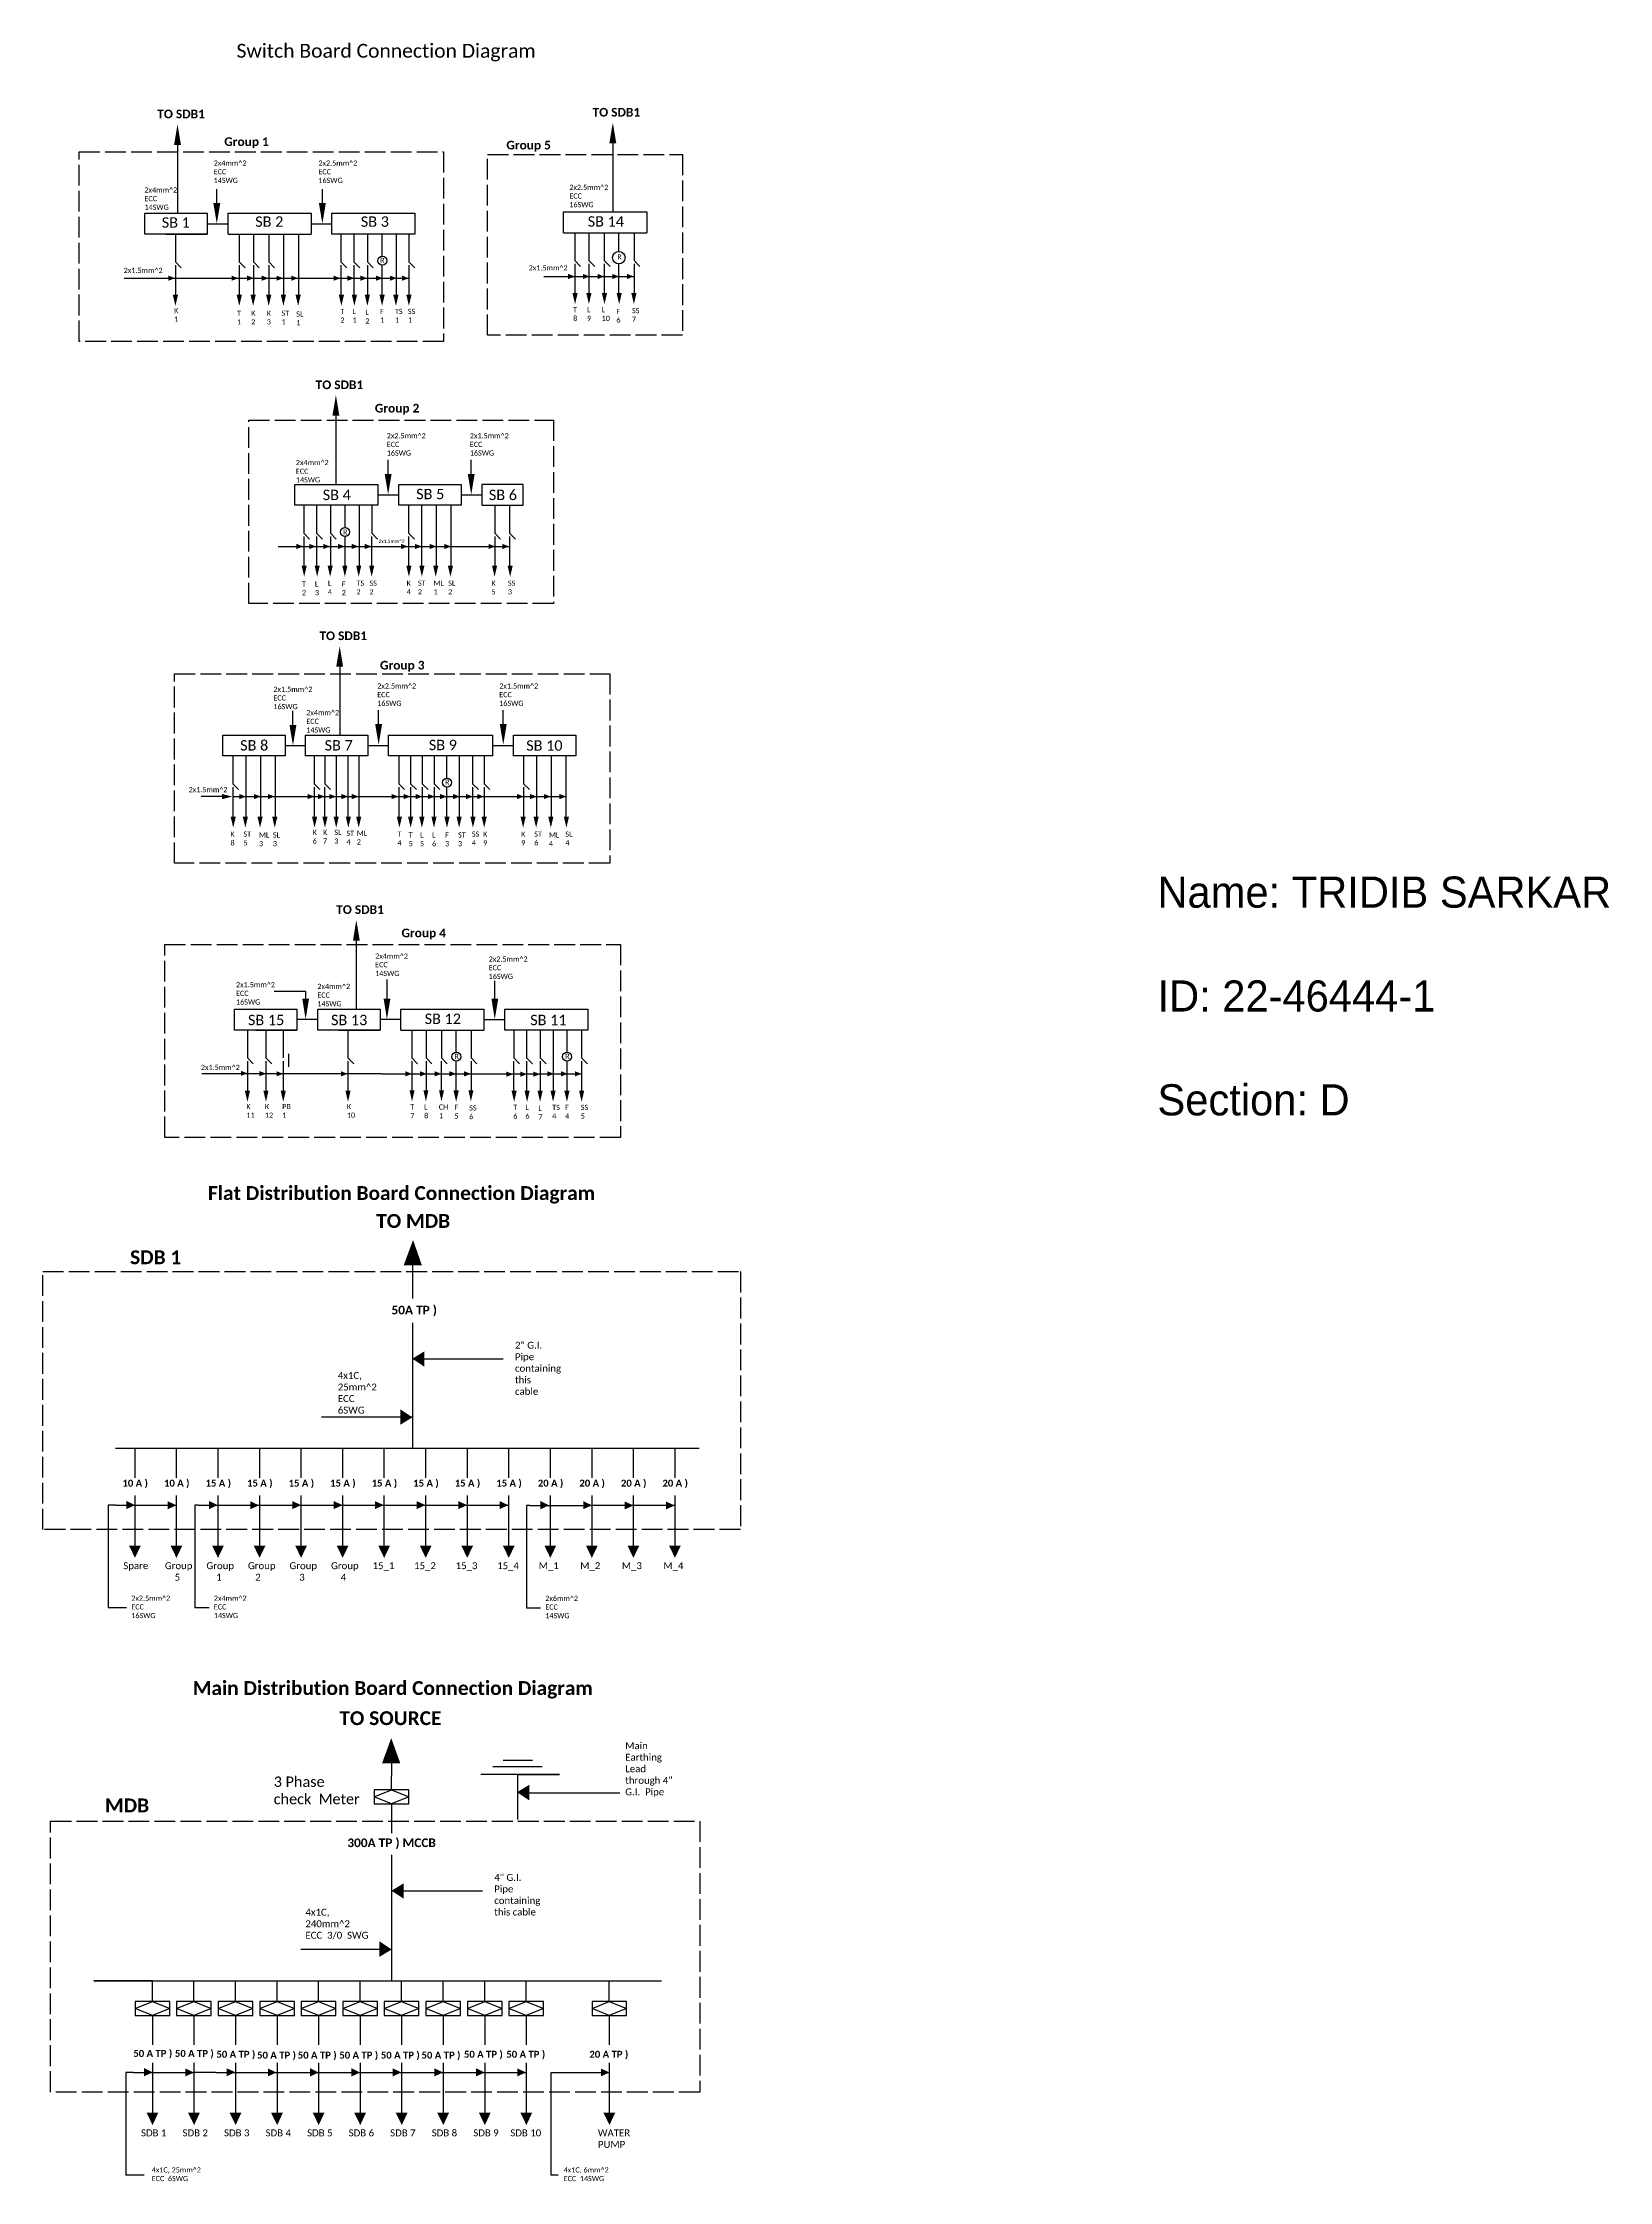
# Model space of a CAD drawing. Header units: inches. Extents: x 184 to 1089, y 26 to 1261.
import ezdxf

# ---------------------------------------------------------------- set-up
doc = ezdxf.new("R2010")
doc.units = ezdxf.units.IN
doc.header["$MEASUREMENT"] = 0
doc.linetypes.add('ACAD_ISO02W100', pattern=[15, 12, -3])
doc.layers.add('Layer1', color=7, linetype='ACAD_ISO02W100', lineweight=30)
doc.layers.add('Layer2', color=7, linetype='Continuous')

# ---------------------------------------------------------------- blocks, each defined once
blk = doc.blocks.new('41')
for p, q in [((-813.2, 181.5), (-813.2, 142)), ((-561.7, 182.5), (-561.7, 143)), ((-790.5, 148), (-790.5, 156)), ((-729.5, 148), (-729.5, 156)), ((-832, 136), (-832, 142)), ((-832, 142), (-796, 142)), ((-832, 130), (-832, 136)), ((-796, 142), (-796, 136)), ((-796, 136), (-796, 130)), ((-796, 136), (-784, 136)), ((-783.9, 136), (-783.9, 142)), ((-783.9, 142), (-735.9, 142)), ((-783.9, 130), (-783.9, 136)), ((-735.9, 142), (-735.9, 136)), ((-735.9, 136), (-735.9, 130)), ((-735.9, 136), (-723.9, 136)), ((-724, 136), (-724, 142)), ((-724, 142), (-676, 142)), ((-724, 130), (-724, 136)), ((-676, 142), (-676, 136)), ((-676, 136), (-676, 130)), ((-590.1, 136.8), (-590.1, 142.8)), ((-590.1, 142.8), (-542.1, 142.8)), ((-590.1, 130.8), (-590.1, 136.8)), ((-542.1, 142.8), (-542.1, 136.8)), ((-542.1, 136.8), (-542.1, 130.8)), ((-796, 130), (-832, 130)), ((-820, 130), (-796, 130)), ((-814.4, 130), (-814.4, 113.9)), ((-783.9, 130), (-771.9, 130)), ((-777.6, 130), (-777.6, 113.9)), ((-771.9, 130), (-759.9, 130)), ((-769.3, 130), (-769.3, 113.9)), ((-760.4, 130), (-760.4, 113.9)), ((-759.9, 130), (-747.9, 130)), ((-752, 129.8), (-752, 95)), ((-747.9, 130), (-735.9, 130)), ((-743.3, 129.8), (-743.3, 95)), ((-676, 130), (-724, 130)), ((-718.8, 130), (-718.8, 113.9)), ((-711.3, 130), (-711.3, 113.9)), ((-703.4, 130), (-703.4, 113.9)), ((-694.9, 117.2), (-694.9, 130)), ((-686.9, 129.8), (-686.9, 95)), ((-679.5, 130), (-679.5, 113.9)), ((-590.1, 130.8), (-578.1, 130.8)), ((-583.7, 130.8), (-583.7, 114.7)), ((-578.1, 130.8), (-566.1, 130.8)), ((-575.5, 130.8), (-575.5, 114.7)), ((-566.6, 130.8), (-566.6, 114.7)), ((-566.1, 130.8), (-554.1, 130.8)), ((-558.2, 120), (-558.2, 130.8)), ((-554.1, 130.8), (-542.1, 130.8)), ((-549.4, 130.8), (-549.4, 114.7)), ((-814.4, 113.9), (-811.1, 110.5)), ((-814.4, 112), (-814.4, 95)), ((-777.6, 113.9), (-774.2, 110.5)), ((-777.6, 112), (-777.6, 95)), ((-769.3, 113.9), (-766, 110.5)), ((-769.3, 112), (-769.3, 95)), ((-760.5, 112), (-760.5, 95)), ((-760.4, 113.9), (-757.1, 110.5)), ((-718.8, 113.9), (-715.4, 110.5)), ((-718.8, 112), (-718.8, 95)), ((-711.3, 113.9), (-707.9, 110.5)), ((-711.3, 112), (-711.3, 95)), ((-703.4, 113.9), (-700.1, 110.5)), ((-703.4, 112), (-703.4, 95)), ((-694.9, 95), (-694.9, 112)), ((-679.5, 113.9), (-676.1, 110.5)), ((-679.5, 112), (-679.5, 95)), ((-583.7, 114.7), (-580.3, 111.3)), ((-583.7, 112.8), (-583.7, 95.8)), ((-575.5, 114.7), (-572.1, 111.3)), ((-575.5, 112.8), (-575.5, 95.8)), ((-566.6, 114.7), (-563.2, 111.3)), ((-566.6, 112.8), (-566.6, 95.8)), ((-558.2, 95.8), (-558.2, 112.8)), ((-549.4, 114.7), (-546, 111.3)), ((-549.4, 112.8), (-549.4, 95.8)), ((-844, 104.5), (-679.5, 104.5)), ((-601.5, 105.5), (-549.5, 105.5)), ((-721.7, 25), (-721.7, -14.5)), ((-691.5, -8.5), (-691.5, -0.5)), ((-643.5, -8.5), (-643.5, -0.5)), ((-745.4, -20.7), (-745.4, -14.7)), ((-745.4, -14.7), (-697.4, -14.7)), ((-745.4, -26.7), (-745.4, -20.7)), ((-697.4, -14.7), (-697.4, -20.7)), ((-697.4, -20.7), (-697.4, -26.7)), ((-697.4, -20.7), (-685.4, -20.7)), ((-685.4, -20.7), (-685.4, -14.7)), ((-685.4, -14.7), (-649.4, -14.7)), ((-685.4, -26.7), (-685.4, -20.7)), ((-649.4, -14.7), (-649.4, -20.7)), ((-649.4, -20.7), (-649.4, -26.7)), ((-649.4, -20.7), (-637.4, -20.7)), ((-613.4, -14.7), (-637.4, -14.7)), ((-637.4, -14.7), (-637.4, -20.7)), ((-637.4, -20.7), (-637.4, -26.7)), ((-613.4, -20.7), (-613.4, -14.7)), ((-613.4, -26.7), (-613.4, -20.7)), ((-697.4, -26.7), (-745.4, -26.7)), ((-740.2, -26.7), (-740.2, -42.9)), ((-732.8, -26.7), (-732.8, -42.9)), ((-724.9, -26.7), (-724.9, -42.9)), ((-716.4, -39.5), (-716.4, -26.7)), ((-708.3, -26.9), (-708.3, -61.7)), ((-701, -26.7), (-701, -42.9)), ((-649.4, -26.7), (-685.4, -26.7)), ((-679.7, -26.7), (-679.7, -42.9)), ((-672.3, -26.9), (-672.3, -61.7)), ((-663.8, -26.9), (-663.8, -61.7)), ((-655.2, -26.9), (-655.2, -61.7)), ((-637.4, -26.7), (-613.4, -26.7)), ((-629.9, -26.7), (-629.9, -42.9)), ((-621.3, -26.7), (-621.3, -42.9)), ((-740.3, -44.7), (-740.3, -61.7)), ((-740.2, -42.9), (-736.9, -46.2)), ((-732.8, -42.9), (-729.4, -46.2)), ((-732.8, -44.7), (-732.8, -61.7)), ((-724.9, -42.9), (-721.5, -46.2)), ((-724.9, -44.7), (-724.9, -61.7)), ((-716.4, -61.7), (-716.4, -44.7)), ((-701.1, -44.7), (-701.1, -61.7)), ((-701, -42.9), (-697.7, -46.2)), ((-679.7, -42.9), (-676.3, -46.2)), ((-679.7, -44.7), (-679.7, -61.7)), ((-629.9, -42.9), (-626.5, -46.2)), ((-629.9, -44.7), (-629.9, -61.7)), ((-621.3, -42.9), (-617.9, -46.2)), ((-621.3, -44.7), (-621.3, -61.7)), ((-755, -50.5), (-621.3, -50.5)), ((-719.5, -120), (-719.5, -159.5)), ((-746.5, -153.5), (-746.5, -145.5)), ((-697, -153.1), (-697, -145.1)), ((-625, -153.1), (-625, -145.1)), ((-787, -165.5), (-787, -159.5)), ((-787, -159.5), (-751, -159.5)), ((-751, -159.5), (-751, -165.5)), ((-739.2, -165.5), (-739.2, -159.5)), ((-739.2, -159.5), (-703.2, -159.5)), ((-703.2, -159.5), (-703.2, -165.5)), ((-691.2, -165.5), (-691.2, -159.5)), ((-691.2, -159.5), (-631.2, -159.5)), ((-631.2, -159.5), (-631.2, -165.5)), ((-619, -165.5), (-619, -159.5)), ((-619, -159.5), (-583, -159.5)), ((-583, -159.5), (-583, -165.5)), ((-787, -171.5), (-787, -165.5)), ((-751, -171.5), (-787, -171.5)), ((-781.2, -171.5), (-781.2, -187.6)), ((-773.8, -171.7), (-773.8, -206.5)), ((-765.3, -171.7), (-765.3, -206.5)), ((-756.8, -171.7), (-756.8, -206.5)), ((-751, -165.5), (-751, -171.5)), ((-751, -165.5), (-739, -165.5)), ((-739.2, -171.5), (-739.2, -165.5)), ((-703.2, -171.5), (-739.2, -171.5)), ((-734.3, -171.5), (-734.3, -187.6)), ((-728.1, -171.5), (-728.1, -187.6)), ((-721.5, -171.7), (-721.5, -206.5)), ((-714.7, -171.7), (-714.7, -206.5)), ((-708.5, -171.7), (-708.5, -206.5)), ((-703.2, -165.5), (-703.2, -171.5)), ((-703.2, -165.5), (-691.2, -165.5)), ((-691.2, -171.5), (-691.2, -165.5)), ((-631.2, -171.5), (-691.2, -171.5)), ((-685.4, -171.5), (-685.4, -187.6)), ((-678.6, -171.5), (-678.6, -187.6)), ((-671.8, -171.5), (-671.8, -187.6)), ((-665, -171.5), (-665, -187.6)), ((-657.5, -184.3), (-657.5, -171.5)), ((-650.4, -171.7), (-650.4, -206.5)), ((-642.7, -171.5), (-642.7, -187.6)), ((-636, -171.5), (-636, -187.6)), ((-631.2, -165.5), (-631.2, -171.5)), ((-631, -165.5), (-619, -165.5)), ((-619, -171.5), (-619, -165.5)), ((-583, -171.5), (-619, -171.5)), ((-613.2, -171.5), (-613.2, -187.6)), ((-605.8, -171.7), (-605.8, -206.5)), ((-597.3, -171.7), (-597.3, -206.5)), ((-588.8, -171.7), (-588.8, -206.5)), ((-583, -165.5), (-583, -171.5)), ((-787.5, -195), (-799.5, -195)), ((-781.5, -195), (-588.8, -195)), ((-781.3, -189.5), (-781.3, -206.5)), ((-781.2, -187.6), (-777.9, -191)), ((-734.3, -187.6), (-730.9, -191)), ((-734.3, -189.5), (-734.3, -206.5)), ((-728.2, -189.5), (-728.2, -206.5)), ((-728.1, -187.6), (-724.8, -191)), ((-685.4, -187.6), (-682, -191)), ((-685.4, -189.5), (-685.4, -206.5)), ((-678.6, -187.6), (-675.2, -191)), ((-678.6, -189.5), (-678.6, -206.5)), ((-671.8, -187.6), (-668.4, -191)), ((-671.8, -189.5), (-671.8, -206.5)), ((-665, -187.6), (-661.6, -191)), ((-665, -189.5), (-665, -206.5)), ((-657.5, -206.5), (-657.5, -189.5)), ((-642.7, -187.6), (-639.3, -191)), ((-642.7, -189.5), (-642.7, -206.5)), ((-636.1, -189.5), (-636.1, -206.5)), ((-636, -187.6), (-632.7, -191)), ((-613.3, -189.5), (-613.3, -206.5)), ((-613.2, -187.6), (-609.9, -191)), ((-709.9, -278.2), (-709.9, -317.7)), ((-739.1, -307.7), (-757.3, -307.7)), ((-739.1, -311.7), (-739.1, -307.7)), ((-692.1, -311.7), (-692.1, -300.7)), ((-629.8, -311.7), (-629.8, -301.5)), ((-780.2, -323.9), (-780.2, -317.9)), ((-780.2, -317.9), (-744.2, -317.9)), ((-744.2, -317.9), (-744.2, -323.9)), ((-732.2, -323.9), (-732.2, -317.9)), ((-732.2, -317.9), (-696.2, -317.9)), ((-696.2, -317.9), (-696.2, -323.9)), ((-684.2, -323.9), (-684.2, -317.9)), ((-684.2, -317.9), (-636.2, -317.9)), ((-636.2, -317.9), (-636.2, -323.9)), ((-624.1, -323.9), (-624.1, -317.9)), ((-624.1, -317.9), (-576.1, -317.9)), ((-576.1, -317.9), (-576.1, -323.9)), ((-780.2, -329.9), (-780.2, -323.9)), ((-744.2, -329.9), (-780.2, -329.9)), ((-772.8, -329.9), (-772.8, -346)), ((-768.2, -329.9), (-744.2, -329.9)), ((-767.7, -323.6), (-767.6, -323.6)), ((-762.1, -329.9), (-762.1, -346)), ((-752.1, -329.9), (-752.1, -346)), ((-732.2, -323.9), (-744.2, -323.9)), ((-744.2, -323.9), (-744.2, -329.9)), ((-732.2, -329.9), (-732.2, -323.9)), ((-696.2, -329.9), (-732.2, -329.9)), ((-720.2, -329.9), (-696.2, -329.9)), ((-719.7, -323.6), (-719.6, -323.6)), ((-714.7, -329.9), (-714.7, -346)), ((-684.2, -323.9), (-696.2, -323.9)), ((-696.2, -323.9), (-696.2, -329.9)), ((-684.2, -329.9), (-684.2, -323.9)), ((-684.2, -329.9), (-672.2, -329.9)), ((-677.8, -329.9), (-677.8, -346)), ((-672.2, -329.9), (-660.2, -329.9)), ((-669.6, -329.9), (-669.6, -346)), ((-660.7, -329.9), (-660.7, -346)), ((-660.2, -329.9), (-648.2, -329.9)), ((-652.1, -342.7), (-652.1, -329.9)), ((-648.2, -329.9), (-636.2, -329.9)), ((-643.5, -329.9), (-643.5, -346)), ((-636.2, -323.9), (-636.2, -329.9)), ((-636.2, -323.9), (-624.2, -323.9)), ((-624.1, -329.9), (-624.1, -323.9)), ((-576.1, -329.9), (-624.1, -329.9)), ((-618.9, -329.9), (-618.9, -346)), ((-611.5, -329.9), (-611.5, -346)), ((-603.6, -329.9), (-603.6, -346)), ((-596.1, -330.1), (-596.1, -364.9)), ((-588.1, -342.7), (-588.1, -329.9)), ((-579.7, -329.9), (-579.7, -346)), ((-576.1, -323.9), (-576.1, -329.9)), ((-749.1, -343.7), (-749.1, -351.2)), ((-695.6, -355.2), (-799.1, -355.2)), ((-772.8, -346), (-769.4, -349.4)), ((-772.8, -347.9), (-772.8, -364.9)), ((-762.1, -346), (-758.7, -349.4)), ((-762.1, -347.9), (-762.1, -364.9)), ((-752.1, -347.9), (-752.1, -364.9)), ((-714.7, -346), (-711.3, -349.4)), ((-714.7, -347.9), (-714.7, -364.9)), ((-695.6, -355.2), (-643.6, -355.2)), ((-677.9, -347.9), (-677.9, -364.9)), ((-677.8, -346), (-674.5, -349.4)), ((-669.6, -346), (-666.3, -349.4)), ((-669.6, -347.9), (-669.6, -364.9)), ((-660.8, -347.9), (-660.8, -364.9)), ((-660.7, -346), (-657.4, -349.4)), ((-652.1, -364.9), (-652.1, -347.9)), ((-643.6, -347.9), (-643.6, -364.9)), ((-643.6, -355.2), (-579.7, -355.2)), ((-643.5, -346), (-640.2, -349.4)), ((-619, -347.9), (-619, -364.9)), ((-618.9, -346), (-615.6, -349.4)), ((-611.5, -346), (-608.1, -349.4)), ((-611.5, -347.9), (-611.5, -364.9)), ((-603.6, -346), (-600.2, -349.4)), ((-603.6, -347.9), (-603.6, -364.9)), ((-588.1, -364.9), (-588.1, -347.9)), ((-579.7, -346), (-576.3, -349.4)), ((-579.7, -347.9), (-579.7, -364.9)), ((-677.3, -485), (-677.3, -465.8)), ((-677.3, -571.6), (-677.3, -499)), ((-677.3, -519.9), (-625, -519.9)), ((-677.7, -553.6), (-730, -553.6)), ((-849, -571.4), (-549, -571.4)), ((-837.9, -571.6), (-837.9, -588.6)), ((-813.9, -571.6), (-813.9, -588.6)), ((-789.9, -571.6), (-789.9, -588.6)), ((-765.9, -571.6), (-765.9, -588.6)), ((-741.9, -571.6), (-741.9, -588.6)), ((-717.9, -571.6), (-717.9, -588.6)), ((-693.9, -571.6), (-693.9, -588.6)), ((-669.9, -571.6), (-669.9, -588.6)), ((-645.9, -571.6), (-645.9, -588.6)), ((-621.9, -571.6), (-621.9, -588.6)), ((-597.9, -571.6), (-597.9, -588.6)), ((-573.9, -571.6), (-573.9, -588.6)), ((-549.9, -571.6), (-549.9, -588.6)), ((-549, -571.4), (-511.7, -571.4)), ((-525.9, -571.6), (-525.9, -588.6)), ((-848.9, -604.5), (-853.2, -604.5)), ((-853.2, -604.5), (-853.2, -663.8)), ((-848.9, -604.5), (-813.9, -604.5)), ((-837.9, -598.8), (-837.9, -627.8)), ((-813.9, -598.8), (-813.9, -627.8)), ((-801.2, -604.5), (-803.1, -604.5)), ((-803.1, -604.5), (-803.1, -663.8)), ((-801.2, -604.5), (-766.2, -604.5)), ((-789.9, -598.8), (-789.9, -627.8)), ((-766.2, -604.5), (-621.9, -604.5)), ((-765.9, -598.8), (-765.9, -627.8)), ((-741.9, -598.8), (-741.9, -627.8)), ((-717.9, -598.8), (-717.9, -627.8)), ((-693.9, -598.8), (-693.9, -627.8)), ((-669.9, -598.8), (-669.9, -627.8)), ((-645.9, -598.8), (-645.9, -627.8)), ((-621.9, -598.8), (-621.9, -627.8)), ((-611.6, -604.6), (-611.6, -663.9)), ((-609.6, -604.6), (-611.6, -604.6)), ((-609.6, -604.6), (-574.6, -604.6)), ((-597.9, -598.8), (-597.9, -627.8)), ((-573.9, -598.8), (-573.9, -627.8)), ((-573.8, -604.5), (-525.9, -604.5)), ((-549.9, -598.8), (-549.9, -627.8)), ((-525.9, -598.8), (-525.9, -627.8)), ((-842.7, -663.8), (-853.2, -663.8)), ((-795, -663.8), (-803.1, -663.8)), ((-603.4, -663.9), (-611.6, -663.9)), ((-689.5, -769), (-689.4, -753.4)), ((-608, -752), (-625, -752)), ((-592.5, -760), (-638, -760)), ((-631, -755.5), (-602.5, -755.5)), ((-616.5, -786), (-616.5, -760)), ((-616.5, -760), (-592.5, -760)), ((-689.5, -769), (-699.5, -769)), ((-699.5, -769), (-699.5, -773)), ((-699.5, -773), (-689.5, -769)), ((-699.5, -773), (-699.5, -777)), ((-689.5, -777), (-699.5, -773)), ((-699.5, -777), (-689.5, -777)), ((-679.5, -769), (-689.5, -769)), ((-689.5, -769), (-679.5, -773)), ((-689.5, -769), (-689.5, -769)), ((-679.5, -773), (-689.5, -777)), ((-689.5, -777), (-689.5, -794)), ((-689.5, -777), (-679.5, -777)), ((-679.5, -773), (-679.5, -769)), ((-679.5, -777), (-679.5, -773)), ((-610, -770.6), (-557.7, -770.6)), ((-689.3, -879), (-689.3, -806.4)), ((-689.3, -827.3), (-637, -827.3)), ((-689.7, -861.1), (-742, -861.1)), ((-827.7, -879.3), (-861.5, -879.3)), ((-861.5, -879.3), (-533.5, -879.3)), ((-827.7, -891.3), (-827.7, -879.3)), ((-803.7, -891.3), (-803.7, -879.3)), ((-779.7, -891.3), (-779.7, -879.3)), ((-755.7, -891.3), (-755.7, -879.3)), ((-731.7, -891.3), (-731.7, -879.3)), ((-707.7, -891.3), (-707.7, -879.3)), ((-683.7, -891.3), (-683.7, -879.3)), ((-659.7, -891.3), (-659.7, -879.3)), ((-635.7, -891.3), (-635.7, -879.3)), ((-611.7, -891.3), (-611.7, -879.3)), ((-563.7, -891.3), (-563.7, -879.3)), ((-827.7, -891.3), (-837.7, -891.3)), ((-837.7, -891.3), (-837.7, -895.3)), ((-837.7, -895.3), (-827.7, -891.3)), ((-837.7, -895.3), (-837.7, -899.3)), ((-827.7, -899.3), (-837.7, -895.3)), ((-837.7, -899.3), (-827.7, -899.3)), ((-817.7, -891.3), (-827.7, -891.3)), ((-827.7, -891.3), (-817.7, -895.3)), ((-817.7, -895.3), (-827.7, -899.3)), ((-827.7, -899.3), (-827.7, -916.3)), ((-827.7, -899.3), (-817.7, -899.3)), ((-817.7, -895.3), (-817.7, -891.3)), ((-817.7, -899.3), (-817.7, -895.3)), ((-803.7, -891.3), (-813.7, -891.3)), ((-813.7, -891.3), (-813.7, -895.3)), ((-813.7, -895.3), (-803.7, -891.3)), ((-813.7, -895.3), (-813.7, -899.3)), ((-803.7, -899.3), (-813.7, -895.3)), ((-813.7, -899.3), (-803.7, -899.3)), ((-793.7, -891.3), (-803.7, -891.3)), ((-803.7, -891.3), (-793.7, -895.3)), ((-793.7, -895.3), (-803.7, -899.3)), ((-803.7, -899.3), (-803.7, -916.3)), ((-803.7, -899.3), (-793.7, -899.3)), ((-793.7, -895.3), (-793.7, -891.3)), ((-793.7, -899.3), (-793.7, -895.3)), ((-779.7, -891.3), (-789.7, -891.3)), ((-789.7, -891.3), (-789.7, -895.3)), ((-789.7, -895.3), (-779.7, -891.3)), ((-789.7, -895.3), (-789.7, -899.3)), ((-779.7, -899.3), (-789.7, -895.3)), ((-789.7, -899.3), (-779.7, -899.3)), ((-769.7, -891.3), (-779.7, -891.3)), ((-779.7, -891.3), (-769.7, -895.3)), ((-769.7, -895.3), (-779.7, -899.3)), ((-779.7, -899.3), (-779.7, -916.3)), ((-779.7, -899.3), (-769.7, -899.3)), ((-769.7, -895.3), (-769.7, -891.3)), ((-769.7, -899.3), (-769.7, -895.3)), ((-755.7, -891.3), (-765.7, -891.3)), ((-765.7, -891.3), (-765.7, -895.3)), ((-765.7, -895.3), (-755.7, -891.3)), ((-765.7, -895.3), (-765.7, -899.3)), ((-755.7, -899.3), (-765.7, -895.3)), ((-765.7, -899.3), (-755.7, -899.3)), ((-745.7, -891.3), (-755.7, -891.3)), ((-755.7, -891.3), (-745.7, -895.3)), ((-745.7, -895.3), (-755.7, -899.3)), ((-755.7, -899.3), (-755.7, -916.3)), ((-755.7, -899.3), (-745.7, -899.3)), ((-745.7, -895.3), (-745.7, -891.3)), ((-745.7, -899.3), (-745.7, -895.3)), ((-731.7, -891.3), (-741.7, -891.3)), ((-741.7, -891.3), (-741.7, -895.3)), ((-741.7, -895.3), (-731.7, -891.3)), ((-741.7, -895.3), (-741.7, -899.3)), ((-731.7, -899.3), (-741.7, -895.3)), ((-741.7, -899.3), (-731.7, -899.3)), ((-721.7, -891.3), (-731.7, -891.3)), ((-731.7, -891.3), (-721.7, -895.3)), ((-721.7, -895.3), (-731.7, -899.3)), ((-731.7, -899.3), (-731.7, -916.3)), ((-731.7, -899.3), (-721.7, -899.3)), ((-721.7, -895.3), (-721.7, -891.3)), ((-721.7, -899.3), (-721.7, -895.3)), ((-707.7, -891.3), (-717.7, -891.3)), ((-717.7, -891.3), (-717.7, -895.3)), ((-717.7, -895.3), (-707.7, -891.3)), ((-717.7, -895.3), (-717.7, -899.3)), ((-707.7, -899.3), (-717.7, -895.3)), ((-717.7, -899.3), (-707.7, -899.3)), ((-697.7, -891.3), (-707.7, -891.3)), ((-707.7, -891.3), (-697.7, -895.3)), ((-697.7, -895.3), (-707.7, -899.3)), ((-707.7, -899.3), (-707.7, -916.3)), ((-707.7, -899.3), (-697.7, -899.3)), ((-697.7, -895.3), (-697.7, -891.3)), ((-697.7, -899.3), (-697.7, -895.3)), ((-683.7, -891.3), (-693.7, -891.3)), ((-693.7, -891.3), (-693.7, -895.3)), ((-693.7, -895.3), (-683.7, -891.3)), ((-693.7, -895.3), (-693.7, -899.3)), ((-683.7, -899.3), (-693.7, -895.3)), ((-693.7, -899.3), (-683.7, -899.3)), ((-673.7, -891.3), (-683.7, -891.3)), ((-683.7, -891.3), (-673.7, -895.3)), ((-673.7, -895.3), (-683.7, -899.3)), ((-683.7, -899.3), (-683.7, -916.3)), ((-683.7, -899.3), (-673.7, -899.3)), ((-673.7, -895.3), (-673.7, -891.3)), ((-673.7, -899.3), (-673.7, -895.3)), ((-659.7, -891.3), (-669.7, -891.3)), ((-669.7, -891.3), (-669.7, -895.3)), ((-669.7, -895.3), (-659.7, -891.3)), ((-669.7, -895.3), (-669.7, -899.3)), ((-659.7, -899.3), (-669.7, -895.3)), ((-669.7, -899.3), (-659.7, -899.3)), ((-649.7, -891.3), (-659.7, -891.3)), ((-659.7, -891.3), (-649.7, -895.3)), ((-649.7, -895.3), (-659.7, -899.3)), ((-659.7, -899.3), (-659.7, -916.3)), ((-659.7, -899.3), (-649.7, -899.3)), ((-649.7, -895.3), (-649.7, -891.3)), ((-649.7, -899.3), (-649.7, -895.3)), ((-635.7, -891.3), (-645.7, -891.3)), ((-645.7, -891.3), (-645.7, -895.3)), ((-645.7, -895.3), (-635.7, -891.3)), ((-645.7, -895.3), (-645.7, -899.3)), ((-635.7, -899.3), (-645.7, -895.3)), ((-645.7, -899.3), (-635.7, -899.3)), ((-625.7, -891.3), (-635.7, -891.3)), ((-635.7, -891.3), (-625.7, -895.3)), ((-625.7, -895.3), (-635.7, -899.3)), ((-635.7, -899.3), (-635.7, -916.3)), ((-635.7, -899.3), (-625.7, -899.3)), ((-625.7, -895.3), (-625.7, -891.3)), ((-625.7, -899.3), (-625.7, -895.3)), ((-611.7, -891.3), (-621.7, -891.3)), ((-621.7, -891.3), (-621.7, -895.3)), ((-621.7, -895.3), (-611.7, -891.3)), ((-621.7, -895.3), (-621.7, -899.3)), ((-611.7, -899.3), (-621.7, -895.3)), ((-621.7, -899.3), (-611.7, -899.3)), ((-601.7, -891.3), (-611.7, -891.3)), ((-611.7, -891.3), (-601.7, -895.3)), ((-601.7, -895.3), (-611.7, -899.3)), ((-611.7, -899.3), (-611.7, -916.3)), ((-611.7, -899.3), (-601.7, -899.3)), ((-601.7, -895.3), (-601.7, -891.3)), ((-601.7, -899.3), (-601.7, -895.3)), ((-563.7, -891.3), (-573.7, -891.3)), ((-573.7, -891.3), (-573.7, -895.3)), ((-573.7, -895.3), (-563.7, -891.3)), ((-573.7, -895.3), (-573.7, -899.3)), ((-563.7, -899.3), (-573.7, -895.3)), ((-573.7, -899.3), (-563.7, -899.3)), ((-553.7, -891.3), (-563.7, -891.3)), ((-563.7, -891.3), (-553.7, -895.3)), ((-553.7, -895.3), (-563.7, -899.3)), ((-563.7, -899.3), (-563.7, -916.3)), ((-563.7, -899.3), (-553.7, -899.3)), ((-553.7, -895.3), (-553.7, -891.3)), ((-553.7, -899.3), (-553.7, -895.3)), ((-827.7, -926.6), (-827.7, -955.6)), ((-803.7, -926.6), (-803.7, -955.6)), ((-779.7, -926.6), (-779.7, -955.6)), ((-755.7, -926.6), (-755.7, -955.6)), ((-731.7, -926.6), (-731.7, -955.6)), ((-707.7, -926.6), (-707.7, -955.6)), ((-683.7, -926.6), (-683.7, -955.6)), ((-659.7, -926.6), (-659.7, -955.6)), ((-635.7, -926.6), (-635.7, -955.6)), ((-611.7, -926.6), (-611.7, -955.6)), ((-563.7, -926.6), (-563.7, -955.6)), ((-838.7, -932.2), (-843, -932.2)), ((-843, -932.2), (-843, -991.5)), ((-838.7, -932.2), (-803.7, -932.2)), ((-792.9, -932.2), (-803.7, -932.2)), ((-791, -932.2), (-792.9, -932.2)), ((-791, -932.2), (-756, -932.2)), ((-756, -932.2), (-611.7, -932.2)), ((-597.3, -991.6), (-597.3, -932.3)), ((-597.3, -932.3), (-581.9, -932.3)), ((-581.9, -932.3), (-564.4, -932.3)), ((-832.5, -991.5), (-843, -991.5)), ((-593.2, -991.6), (-597.3, -991.6))]:
    blk.add_line(p, q)
for centre, radius in [((-694.9, 114.6), 2.6), ((-558.2, 116.4), 3.59), ((-716.4, -42.1), 2.6), ((-657.5, -186.9), 2.6), ((-652.1, -345.3), 2.6), ((-588.1, -345.3), 2.6)]:
    blk.add_circle(centre, radius)
for points in [[(-815.2, 181.5), (-813.2, 193.4), (-811.2, 181.5)], [(-563.7, 182.5), (-561.7, 194.4), (-559.7, 182.5)], [(-788.5, 147.9), (-790.5, 136), (-792.5, 147.9)], [(-727.5, 147.9), (-729.5, 136), (-731.5, 147.9)], [(-818.5, 106), (-814.6, 104.5), (-818.5, 103)], [(-782, 106), (-778.1, 104.5), (-782, 103)], [(-773, 106), (-769.1, 104.5), (-773, 103)], [(-764.5, 106), (-760.6, 104.5), (-764.5, 103)], [(-756, 106), (-752.1, 104.5), (-756, 103)], [(-747.5, 106), (-743.6, 104.5), (-747.5, 103)], [(-723, 106), (-719.1, 104.5), (-723, 103)], [(-715, 106), (-711.1, 104.5), (-715, 103)], [(-707.5, 106), (-703.6, 104.5), (-707.5, 103)], [(-698.5, 106), (-694.6, 104.5), (-698.5, 103)], [(-690.5, 106), (-686.6, 104.5), (-690.5, 103)], [(-683.5, 106), (-679.6, 104.5), (-683.5, 103)], [(-587.5, 107), (-583.6, 105.5), (-587.5, 104)], [(-579, 107), (-575.1, 105.5), (-579, 104)], [(-570.5, 107), (-566.6, 105.5), (-570.5, 104)], [(-562, 107), (-558.1, 105.5), (-562, 104)], [(-553.5, 107), (-549.6, 105.5), (-553.5, 104)], [(-812.9, 94.9), (-814.4, 88.5), (-815.9, 94.9)], [(-776, 94.9), (-777.5, 88.5), (-779, 94.9)], [(-768, 94.9), (-769.5, 88.5), (-771, 94.9)], [(-759, 94.9), (-760.5, 88.5), (-762, 94.9)], [(-750.5, 94.9), (-752, 88.5), (-753.5, 94.9)], [(-742, 94.9), (-743.5, 88.5), (-745, 94.9)], [(-717, 94.9), (-718.5, 88.5), (-720, 94.9)], [(-709.5, 94.9), (-711, 88.5), (-712.5, 94.9)], [(-702, 94.9), (-703.5, 88.5), (-705, 94.9)], [(-693.5, 94.9), (-695, 88.5), (-696.5, 94.9)], [(-685.5, 94.9), (-687, 88.5), (-688.5, 94.9)], [(-678, 94.9), (-679.5, 88.5), (-681, 94.9)], [(-582, 95.9), (-583.5, 89.5), (-585, 95.9)], [(-574, 95.9), (-575.5, 89.5), (-577, 95.9)], [(-565, 95.9), (-566.5, 89.5), (-568, 95.9)], [(-556.5, 95.9), (-558, 89.5), (-559.5, 95.9)], [(-548, 95.9), (-549.5, 89.5), (-551, 95.9)], [(-723.7, 25), (-721.7, 37), (-719.7, 25)], [(-689.5, -8.6), (-691.5, -20.5), (-693.5, -8.6)], [(-641.5, -8.6), (-643.5, -20.5), (-645.5, -8.6)], [(-744.5, -49), (-740.6, -50.5), (-744.5, -52)], [(-737, -49), (-733.1, -50.5), (-737, -52)], [(-729, -49), (-725.1, -50.5), (-729, -52)], [(-720.5, -49), (-716.6, -50.5), (-720.5, -52)], [(-712.5, -49), (-708.6, -50.5), (-712.5, -52)], [(-705, -49), (-701.1, -50.5), (-705, -52)], [(-684, -49), (-680.1, -50.5), (-684, -52)], [(-676, -49), (-672.1, -50.5), (-676, -52)], [(-667.5, -49), (-663.6, -50.5), (-667.5, -52)], [(-659, -49), (-655.1, -50.5), (-659, -52)], [(-633.5, -49), (-629.6, -50.5), (-633.5, -52)], [(-625.5, -49), (-621.6, -50.5), (-625.5, -52)], [(-738.5, -61.5), (-740, -68), (-741.5, -61.5)], [(-731, -61.5), (-732.5, -68), (-734, -61.5)], [(-723.5, -61.5), (-725, -68), (-726.5, -61.5)], [(-715, -61.5), (-716.5, -68), (-718, -61.5)], [(-707, -61.5), (-708.5, -68), (-710, -61.5)], [(-699.5, -61.5), (-701, -68), (-702.5, -61.5)], [(-678, -61.5), (-679.5, -68), (-681, -61.5)], [(-670.5, -61.5), (-672, -68), (-673.5, -61.5)], [(-662.5, -61.5), (-664, -68), (-665.5, -61.5)], [(-654, -61.5), (-655.5, -68), (-657, -61.5)], [(-628.5, -61.5), (-630, -68), (-631.5, -61.5)], [(-619.5, -61.5), (-621, -68), (-622.5, -61.5)], [(-721.5, -120), (-719.5, -108.1), (-717.5, -120)], [(-744.5, -153.6), (-746.5, -165.5), (-748.5, -153.6)], [(-695, -153.1), (-697, -165.1), (-699, -153.1)], [(-623, -153.1), (-625, -165.1), (-627, -153.1)], [(-777.5, -193.5), (-773.6, -195), (-777.5, -196.5)], [(-769, -193.5), (-765.1, -195), (-769, -196.5)], [(-761, -193.5), (-757.1, -195), (-761, -196.5)], [(-738, -193.5), (-734.1, -195), (-738, -196.5)], [(-732, -193.5), (-728.1, -195), (-732, -196.5)], [(-725.5, -193.5), (-721.6, -195), (-725.5, -196.5)], [(-718.5, -193.5), (-714.6, -195), (-718.5, -196.5)], [(-712.5, -193.5), (-708.6, -195), (-712.5, -196.5)], [(-689.5, -193.5), (-685.6, -195), (-689.5, -196.5)], [(-682.5, -193.5), (-678.6, -195), (-682.5, -196.5)], [(-675.5, -193.5), (-671.6, -195), (-675.5, -196.5)], [(-668.5, -193.5), (-664.6, -195), (-668.5, -196.5)], [(-661.5, -193.5), (-657.6, -195), (-661.5, -196.5)], [(-654, -193.5), (-650.1, -195), (-654, -196.5)], [(-646.5, -193.5), (-642.6, -195), (-646.5, -196.5)], [(-640, -193.5), (-636.1, -195), (-640, -196.5)], [(-617, -193.5), (-613.1, -195), (-617, -196.5)], [(-609.5, -193.5), (-605.6, -195), (-609.5, -196.5)], [(-601.5, -193.5), (-597.6, -195), (-601.5, -196.5)], [(-592.5, -193.5), (-588.6, -195), (-592.5, -196.5)], [(-779.5, -206.6), (-781, -213), (-782.5, -206.6)], [(-772.5, -206.6), (-774, -213), (-775.5, -206.6)], [(-764, -206.6), (-765.5, -213), (-767, -206.6)], [(-755.5, -206.6), (-757, -213), (-758.5, -206.6)], [(-732.5, -206.6), (-734, -213), (-735.5, -206.6)], [(-726.5, -206.6), (-728, -213), (-729.5, -206.6)], [(-720, -206.6), (-721.5, -213), (-723, -206.6)], [(-713, -206.6), (-714.5, -213), (-716, -206.6)], [(-707, -206.6), (-708.5, -213), (-710, -206.6)], [(-683.5, -206.6), (-685, -213), (-686.5, -206.6)], [(-677, -206.6), (-678.5, -213), (-680, -206.6)], [(-670.5, -206.6), (-672, -213), (-673.5, -206.6)], [(-663.5, -206.6), (-665, -213), (-666.5, -206.6)], [(-656, -206.6), (-657.5, -213), (-659, -206.6)], [(-649, -206.6), (-650.5, -213), (-652, -206.6)], [(-641, -206.6), (-642.5, -213), (-644, -206.6)], [(-634.5, -206.6), (-636, -213), (-637.5, -206.6)], [(-612, -206.6), (-613.5, -213), (-615, -206.6)], [(-604.5, -206.6), (-606, -213), (-607.5, -206.6)], [(-596, -206.6), (-597.5, -213), (-599, -206.6)], [(-587, -206.6), (-588.5, -213), (-590, -206.6)], [(-711.8, -278.2), (-709.9, -266.3), (-707.9, -278.2)], [(-737.2, -311.8), (-739.2, -323.7), (-741.1, -311.8)], [(-690.2, -311.8), (-692.2, -323.7), (-694.1, -311.8)], [(-627.9, -311.8), (-629.9, -323.7), (-631.8, -311.8)], [(-776.6, -353.5), (-772.7, -354.9), (-776.6, -356.4)], [(-765.9, -353.6), (-762, -355.1), (-765.9, -356.6)], [(-756, -353.7), (-752.1, -355.2), (-756, -356.7)], [(-718.8, -353.7), (-714.8, -355.2), (-718.8, -356.7)], [(-681.6, -353.7), (-677.7, -355.2), (-681.6, -356.7)], [(-673.1, -353.7), (-669.2, -355.2), (-673.1, -356.7)], [(-664.6, -353.7), (-660.7, -355.2), (-664.6, -356.7)], [(-656.1, -353.7), (-652.2, -355.2), (-656.1, -356.7)], [(-647.6, -353.7), (-643.7, -355.2), (-647.6, -356.7)], [(-623.2, -353.9), (-619.2, -355.4), (-623.2, -356.9)], [(-615.2, -353.9), (-611.2, -355.4), (-615.2, -356.9)], [(-607.7, -353.9), (-603.7, -355.4), (-607.7, -356.9)], [(-599.6, -353.7), (-595.7, -355.2), (-599.6, -356.7)], [(-591.6, -353.7), (-587.7, -355.2), (-591.6, -356.7)], [(-583.6, -353.7), (-579.7, -355.2), (-583.6, -356.7)], [(-771.3, -364.9), (-772.8, -371.4), (-774.3, -364.9)], [(-760.6, -364.9), (-762.1, -371.4), (-763.6, -364.9)], [(-750.6, -364.9), (-752.1, -371.4), (-753.6, -364.9)], [(-713.2, -364.9), (-714.7, -371.4), (-716.2, -364.9)], [(-676.2, -364.7), (-677.7, -371.2), (-679.1, -364.7)], [(-668.2, -364.7), (-669.7, -371.2), (-671.1, -364.7)], [(-659.2, -364.7), (-660.7, -371.2), (-662.1, -364.7)], [(-650.7, -365), (-652.2, -371.4), (-653.7, -365)], [(-650.7, -364.7), (-652.2, -371.2), (-653.6, -364.7)], [(-642.2, -364.7), (-643.7, -371.2), (-645.1, -364.7)], [(-617.2, -364.9), (-618.7, -371.4), (-620.2, -364.9)], [(-609.7, -364.9), (-611.2, -371.4), (-612.7, -364.9)], [(-602.2, -364.9), (-603.7, -371.4), (-605.2, -364.9)], [(-594.7, -364.9), (-596.2, -371.4), (-597.7, -364.9)], [(-586.7, -365), (-588.2, -371.4), (-589.7, -365)], [(-578.2, -364.9), (-579.7, -371.4), (-581.2, -364.9)], [(-682.5, -465.8), (-677.1, -451.2), (-672, -465.8)], [(-670.5, -524.5), (-677.5, -519.8), (-670.5, -515.5)], [(-684.5, -549), (-677.5, -553.7), (-684.5, -558)], [(-842.7, -602), (-837.7, -604.4), (-842.7, -606.7)], [(-818.9, -602.1), (-813.9, -604.5), (-818.9, -606.8)], [(-795, -602), (-790, -604.4), (-795, -606.7)], [(-771.2, -602.1), (-766.2, -604.5), (-771.2, -606.8)], [(-746.8, -602.1), (-741.8, -604.4), (-746.8, -606.7)], [(-722.9, -602.1), (-717.9, -604.4), (-722.9, -606.7)], [(-699.1, -602.1), (-694.1, -604.4), (-699.1, -606.7)], [(-675, -602.1), (-670, -604.4), (-675, -606.7)], [(-650.9, -602.1), (-645.9, -604.4), (-650.9, -606.7)], [(-627.1, -602.1), (-622.1, -604.4), (-627.1, -606.7)], [(-603.5, -602.1), (-598.5, -604.5), (-603.5, -606.8)], [(-578.8, -602.1), (-573.8, -604.5), (-578.8, -606.8)], [(-554.8, -602.3), (-549.8, -604.6), (-554.8, -606.9)], [(-531, -602.3), (-526, -604.6), (-531, -606.9)], [(-834.4, -627.8), (-837.8, -634.9), (-841.2, -627.8)], [(-810.4, -627.8), (-813.8, -634.9), (-817.2, -627.8)], [(-786.4, -627.8), (-789.8, -634.9), (-793.2, -627.8)], [(-762.4, -627.8), (-765.8, -634.9), (-769.2, -627.8)], [(-738.4, -627.8), (-741.8, -634.9), (-745.2, -627.8)], [(-714.4, -627.8), (-717.8, -634.9), (-721.2, -627.8)], [(-690.4, -627.8), (-693.8, -634.9), (-697.2, -627.8)], [(-666.4, -627.8), (-669.8, -634.9), (-673.2, -627.8)], [(-642.4, -627.8), (-645.8, -634.9), (-649.2, -627.8)], [(-618.4, -627.8), (-621.8, -634.9), (-625.2, -627.8)], [(-594.4, -627.8), (-597.8, -634.9), (-601.2, -627.8)], [(-570.4, -627.8), (-573.8, -634.9), (-577.2, -627.8)], [(-546.4, -627.8), (-549.8, -634.9), (-553.2, -627.8)], [(-522.4, -627.8), (-525.8, -634.9), (-529.2, -627.8)], [(-695, -753.5), (-689.7, -739), (-684.5, -753.5)], [(-610, -775), (-617, -770.3), (-610, -766)], [(-682.5, -831.9), (-689.5, -827.2), (-682.5, -822.9)], [(-696.5, -856.4), (-689.5, -861.2), (-696.5, -865.4)], [(-832.5, -929.7), (-827.5, -932.1), (-832.5, -934.4)], [(-808.7, -929.9), (-803.7, -932.2), (-808.7, -934.5)], [(-784.8, -929.8), (-779.8, -932.1), (-784.8, -934.4)], [(-761, -929.9), (-756, -932.2), (-761, -934.5)], [(-736.6, -929.8), (-731.6, -932.2), (-736.6, -934.5)], [(-712.7, -929.8), (-707.7, -932.2), (-712.7, -934.5)], [(-688.9, -929.8), (-683.9, -932.2), (-688.9, -934.5)], [(-664.8, -929.8), (-659.8, -932.2), (-664.8, -934.5)], [(-640.7, -929.8), (-635.7, -932.2), (-640.7, -934.5)], [(-616.9, -929.8), (-611.9, -932.2), (-616.9, -934.5)], [(-568.6, -929.9), (-563.6, -932.2), (-568.6, -934.5)], [(-824.3, -955.5), (-827.6, -962.6), (-831.1, -955.5)], [(-800.3, -955.5), (-803.6, -962.6), (-807.1, -955.5)], [(-776.3, -955.5), (-779.6, -962.6), (-783.1, -955.5)], [(-752.3, -955.5), (-755.6, -962.6), (-759.1, -955.5)], [(-728.3, -955.5), (-731.6, -962.6), (-735.1, -955.5)], [(-704.3, -955.5), (-707.6, -962.6), (-711.1, -955.5)], [(-680.3, -955.5), (-683.6, -962.6), (-687.1, -955.5)], [(-656.3, -955.5), (-659.6, -962.6), (-663.1, -955.5)], [(-632.3, -955.5), (-635.6, -962.6), (-639.1, -955.5)], [(-608.3, -955.5), (-611.6, -962.6), (-615.1, -955.5)], [(-560.3, -955.5), (-563.6, -962.6), (-567.1, -955.5)]]:
    blk.add_solid(points)
at = {"layer": 'Layer1'}
for points in [[(-659.5, 68), (-870, 68), (-870, 177.5), (-659.5, 177.5)], [(-521.5, 71.5), (-634, 71.5), (-634, 176), (-521.5, 176)], [(-596, -83.5), (-772, -83.5), (-772, 22.5), (-596, 22.5)], [(-563.5, -233.5), (-815, -233.5), (-815, -124), (-563.5, -124)], [(-557.2, -391.9), (-820.5, -391.9), (-820.5, -280.5), (-557.2, -280.5)], [(-488, -618.5), (-891, -618.5), (-891, -469.5), (-488, -469.5)], [(-511.5, -943.5), (-886.5, -943.5), (-886.5, -787), (-511.5, -787)]]:
    blk.add_lwpolyline(points, close=True, dxfattribs=at)
at = {"layer": 'Layer2'}
blk.add_solid([(-787.5, -193.5), (-781.5, -195), (-787.5, -196.5)], dxfattribs=at)
at = {"attachment_point": 1}
for s, insert, char_height, width in [('{\\fCalibri|b1|i0|c0|p34;TO SDB1}', (-824.9, 201.9), 5, 28.871), ('{\\fCalibri|b1|i0|c0|p34;TO SDB1}', (-573.4, 202.9), 5, 28.871), ('{\\fCalibri|b1|i0|c0|p34;Group 1}', (-786.2, 185.9), 5, 28.871), ('{\\fCalibri|b1|i0|c0|p34;Group 5}', (-623.2, 183.9), 5, 28.871), ('{\\fCalibri|b0|i0|c0|p34;2x4mm^ 2\\PECC\\P14SWG}', (-792.3, 172.5), 3, 22.098), ('{\\fCalibri|b0|i0|c0|p34;2x2.5mm^ 2\\PECC\\P16SWG}', (-731.8, 172.5), 3, 22.098), ('{\\fCalibri|b0|i0|c0|p34;2x4mm^ 2\\PECC\\P14SWG}', (-832.3, 157), 3, 22.098), ('{\\fCalibri|b0|i0|c0|p34;2x2.5mm^ 2\\PECC\\P16SWG}', (-586.8, 158.5), 3, 22.098), ('{\\fCalibri|b0|i0|c0|p34;SB 1}', (-822.3, 139.7), 6, 22.098), ('{\\fCalibri|b0|i0|c0|p34;SB 2}', (-768.3, 140.2), 6, 22.098), ('{\\fCalibri|b0|i0|c0|p34;SB 3}', (-707.3, 140.2), 6, 22.098), ('{\\fCalibri|b0|i0|c0|p34;SB 14}', (-576.2, 140.3), 6, 22.098), ('{\\fCalibri|b0|i0|c0|p34;R}', (-696.1, 116.3), 3, 22.098), ('{\\fCalibri|b0|i0|c0|p34;2x1.5mm^ 2}', (-610.3, 112), 3, 22.098), ('{\\fCalibri|b0|i0|c0|p34;R}', (-559.1, 118.3), 3, 22.098), ('{\\fCalibri|b0|i0|c0|p34;2x1.5mm^ 2}', (-844.3, 110.5), 3, 22.098), ('{\\fCalibri|b0|i0|c0|p34;K\\P1}', (-815.1, 87.3), 3, 2.881), ('{\\fCalibri|b0|i0|c0|p34;T\\P2}', (-719.1, 86.8), 3, 2.881), ('{\\fCalibri|b0|i0|c0|p34;L\\P1}', (-712.1, 86.8), 3, 2.881), ('{\\fCalibri|b0|i0|c0|p34;F\\P1}', (-696.1, 86.8), 3, 2.881), ('{\\fCalibri|b0|i0|c0|p34;TS\\P1}', (-687.6, 86.8), 3, 2.881), ('{\\fCalibri|b0|i0|c0|p34;SS\\P1}', (-680.1, 86.8), 3, 2.881), ('{\\fCalibri|b0|i0|c0|p34;T\\P8}', (-584.6, 87.8), 3, 2.881), ('{\\fCalibri|b0|i0|c0|p34;L\\P9}', (-576.6, 87.8), 3, 2.881), ('{\\fCalibri|b0|i0|c0|p34;L\\P10}', (-568.1, 87.8), 3, 2.881), ('{\\fCalibri|b0|i0|c0|p34;F\\P6}', (-559.6, 86.8), 3, 2.881), ('{\\fCalibri|b0|i0|c0|p34;SS\\P7}', (-550.6, 87.3), 3, 2.881), ('{\\fCalibri|b0|i0|c0|p34;T\\P1}', (-778.8, 85.8), 3, 2.881), ('{\\fCalibri|b0|i0|c0|p34;K\\P2}', (-770.6, 85.8), 3, 2.881), ('{\\fCalibri|b0|i0|c0|p34;K\\P3}', (-761.6, 85.8), 3, 2.881), ('{\\fCalibri|b0|i0|c0|p34;ST\\P1}', (-753.1, 85.8), 3, 2.881), ('{\\fCalibri|b0|i0|c0|p34;SL\\P1}', (-744.6, 85.3), 3, 2.881), ('{\\fCalibri|b0|i0|c0|p34;L\\P2}', (-704.6, 86.3), 3, 2.881), ('{\\fCalibri|b1|i0|c0|p34;TO SDB1}', (-733.4, 45.4), 5, 28.871), ('{\\fCalibri|b1|i0|c0|p34;Group 2}', (-699.2, 31.9), 5, 28.871), ('{\\fCalibri|b0|i0|c0|p34;2x2.5mm^ 2\\PECC\\P16SWG}', (-692.3, 15), 3, 22.098), ('{\\fCalibri|b0|i0|c0|p34;2x1.5mm^ 2\\PECC\\P16SWG}', (-644.3, 15), 3, 22.098), ('{\\fCalibri|b0|i0|c0|p34;2x4mm^ 2\\PECC\\P14SWG}', (-744.8, -0.5), 3, 22.098), ('{\\fCalibri|b0|i0|c0|p34;SB 4}', (-729.3, -17.7), 6, 22.098), ('{\\fCalibri|b0|i0|c0|p34;SB 5}', (-675.3, -17.2), 6, 22.098), ('{\\fCalibri|b0|i0|c0|p34;SB 6}', (-633.3, -17.7), 6, 22.098), ('{\\fCalibri|b0|i0|c0|p34;R}', (-717.6, -40.7), 3, 22.098), ('{\\fCalibri|b0|i0|c0|p34;2x1.5mm^ 2}', (-697, -46.5), 2, 22.098), ('{\\fCalibri|b0|i0|c0|p34;T\\P2}', (-741.3, -70.7), 3, 2.881), ('{\\fCalibri|b0|i0|c0|p34;L\\P3}', (-733.8, -70.7), 3, 2.881), ('{\\fCalibri|b0|i0|c0|p34;L\\P4}', (-726.3, -70.2), 3, 2.881), ('{\\fCalibri|b0|i0|c0|p34;F\\P2}', (-718.3, -70.7), 3, 2.881), ('{\\fCalibri|b0|i0|c0|p34;TS\\P2}', (-709.8, -70.2), 3, 2.881), ('{\\fCalibri|b0|i0|c0|p34;SS\\P2}', (-702.3, -70.2), 3, 2.881), ('{\\fCalibri|b0|i0|c0|p34;K\\P4}', (-680.8, -70.2), 3, 2.881), ('{\\fCalibri|b0|i0|c0|p34;ST\\P2}', (-674.3, -70.2), 3, 2.881), ('{\\fCalibri|b0|i0|c0|p34;ML\\P1}', (-665.3, -70.2), 3, 2.881), ('{\\fCalibri|b0|i0|c0|p34;SL\\P2}', (-656.8, -70.2), 3, 2.881), ('{\\fCalibri|b0|i0|c0|p34;K\\P5}', (-631.8, -70.2), 3, 2.881), ('{\\fCalibri|b0|i0|c0|p34;SS\\P3}', (-622.3, -70.2), 3, 2.881), ('{\\fCalibri|b1|i0|c0|p34;TO SDB1}', (-731.2, -99.6), 5, 28.871), ('{\\fCalibri|b1|i0|c0|p34;Group 3}', (-696.2, -116.6), 5, 28.871), ('{\\fCalibri|b0|i0|c0|p34;2x1.5mm^ 2\\PECC\\P16SWG}', (-757.8, -131.5), 3, 22.098), ('{\\fCalibri|b0|i0|c0|p34;2x2.5mm^ 2\\PECC\\P16SWG}', (-697.8, -129.6), 3, 22.098), ('{\\fCalibri|b0|i0|c0|p34;2x1.5mm^ 2\\PECC\\P16SWG}', (-627.3, -129.6), 3, 22.098), ('{\\fCalibri|b0|i0|c0|p34;2x4mm^ 2\\PECC\\P14SWG}', (-738.8, -145), 3, 22.098), ('{\\fCalibri|b0|i0|c0|p34;SB 8}', (-777, -162.4), 6, 22.098), ('{\\fCalibri|b0|i0|c0|p34;SB 7}', (-728.2, -162.4), 6, 22.098), ('{\\fCalibri|b0|i0|c0|p34;SB 9}', (-668, -162.2), 6, 22.098), ('{\\fCalibri|b0|i0|c0|p34;SB 10}', (-611.7, -162.5), 6, 22.098), ('{\\fCalibri|b0|i0|c0|p34;R}', (-658.6, -185.2), 3, 22.098), ('{\\fCalibri|b0|i0|c0|p34;2x1.5mm^ 2}', (-806.8, -189.5), 3, 22.098), ('{\\fCalibri|b0|i0|c0|p34;K\\P8}', (-782.6, -215.2), 3, 2.881), ('{\\fCalibri|b0|i0|c0|p34;ST\\P5}', (-775.1, -215.2), 3, 2.881), ('{\\fCalibri|b0|i0|c0|p34;ML\\P3}', (-766.1, -215.7), 3, 2.881), ('{\\fCalibri|b0|i0|c0|p34;SL\\P3}', (-758.1, -215.7), 3, 2.881), ('{\\fCalibri|b0|i0|c0|p34;K\\P6}', (-735.1, -214.2), 3, 2.881), ('{\\fCalibri|b0|i0|c0|p34;K\\P7}', (-729.1, -214.2), 3, 2.881), ('{\\fCalibri|b0|i0|c0|p34;SL\\P3}', (-722.6, -214.2), 3, 2.881), ('{\\fCalibri|b0|i0|c0|p34;ST\\P4}', (-715.6, -214.7), 3, 2.881), ('{\\fCalibri|b0|i0|c0|p34;ML\\P2}', (-709.6, -214.7), 3, 2.881), ('{\\fCalibri|b0|i0|c0|p34;T\\P4}', (-686.1, -215.2), 3, 2.881), ('{\\fCalibri|b0|i0|c0|p34;T\\P5}', (-679.6, -215.7), 3, 2.881), ('{\\fCalibri|b0|i0|c0|p34;L\\P5}', (-673.1, -215.7), 3, 2.881), ('{\\fCalibri|b0|i0|c0|p34;L\\P6}', (-666.1, -215.7), 3, 2.881), ('{\\fCalibri|b0|i0|c0|p34;F\\P3}', (-658.6, -215.7), 3, 2.881), ('{\\fCalibri|b0|i0|c0|p34;ST\\P3}', (-651.1, -215.7), 3, 2.881), ('{\\fCalibri|b0|i0|c0|p34;SS\\P4}', (-643.1, -215.2), 3, 2.881), ('{\\fCalibri|b0|i0|c0|p34;K\\P9}', (-636.6, -215.2), 3, 2.881), ('{\\fCalibri|b0|i0|c0|p34;K\\P9}', (-614.6, -215.2), 3, 2.881), ('{\\fCalibri|b0|i0|c0|p34;ST\\P6}', (-607.1, -215.2), 3, 2.881), ('{\\fCalibri|b0|i0|c0|p34;ML\\P4}', (-598.6, -215.7), 3, 2.881), ('{\\fCalibri|b0|i0|c0|p34;SL\\P4}', (-589.1, -215.2), 3, 2.881), ('{\\fCalibri|b1|i0|c0|p34;TO SDB1}', (-721.5, -257.8), 5, 28.871), ('{\\fCalibri|b1|i0|c0|p34;Group 4}', (-683.8, -271.3), 5, 28.871), ('{\\fCalibri|b0|i0|c0|p34;2x4mm^ 2\\PECC\\P14SWG}', (-699, -285.7), 3, 22.098), ('{\\fCalibri|b0|i0|c0|p34;2x2.5mm^ 2\\PECC\\P16SWG}', (-633.4, -287.4), 3, 22.098), ('{\\fCalibri|b0|i0|c0|p34;2x1.5mm^ 2\\PECC\\P16SWG}', (-779.4, -302.2), 3, 22.098), ('{\\fCalibri|b0|i0|c0|p34;2x4mm^ 2\\PECC\\P14SWG}', (-732.4, -303.2), 3, 22.098), ('{\\fCalibri|b0|i0|c0|p34;SB 15}', (-772.5, -321.1), 6, 22.098), ('{\\fCalibri|b0|i0|c0|p34;SB 13}', (-724.5, -321.1), 6, 22.098), ('{\\fCalibri|b0|i0|c0|p34;SB 12}', (-670.4, -320.4), 6, 22.098), ('{\\fCalibri|b0|i0|c0|p34;SB 11}', (-609.4, -321.1), 6, 22.098), ('{\\fCalibri|b0|i0|c0|p34;R}', (-653.2, -343.6), 3, 22.098), ('{\\fCalibri|b0|i0|c0|p34;R}', (-589.2, -343.6), 3, 22.098), ('{\\fCalibri|b0|i0|c0|p34;2x1.5mm^ 2}', (-799.7, -350), 3, 22.098), ('{\\fCalibri|b0|i0|c0|p34;K\\P11}', (-773.4, -372.6), 3, 2.881), ('{\\fCalibri|b0|i0|c0|p34;K\\P12}', (-762.7, -372.6), 3, 2.881), ('{\\fCalibri|b0|i0|c0|p34;PB\\P1}', (-752.7, -372.6), 3, 2.881), ('{\\fCalibri|b0|i0|c0|p34;K\\P10}', (-715.3, -372.6), 3, 2.881), ('{\\fCalibri|b0|i0|c0|p34;T\\P7}', (-678.7, -372.9), 3, 2.881), ('{\\fCalibri|b0|i0|c0|p34;L\\P8}', (-670.7, -372.9), 3, 2.881), ('{\\fCalibri|b0|i0|c0|p34;CH\\P1}', (-662.2, -372.9), 3, 2.881), ('{\\fCalibri|b0|i0|c0|p34;F\\P5}', (-653.2, -373.1), 3, 2.881), ('{\\fCalibri|b0|i0|c0|p34;SS\\P6}', (-644.7, -373.4), 3, 2.881), ('{\\fCalibri|b0|i0|c0|p34;T\\P6}', (-619.2, -373.1), 3, 2.881), ('{\\fCalibri|b0|i0|c0|p34;L\\P6}', (-612.2, -373.1), 3, 2.881), ('{\\fCalibri|b0|i0|c0|p34;L\\P7}', (-604.7, -373.6), 3, 2.881), ('{\\fCalibri|b0|i0|c0|p34;TS\\P4}', (-596.7, -373.1), 3, 2.881), ('{\\fCalibri|b0|i0|c0|p34;F\\P4}', (-589.2, -373.1), 3, 2.881), ('{\\fCalibri|b0|i0|c0|p34;SS\\P5}', (-580.2, -373.1), 3, 2.881), ('{\\fCalibri|b1|i0|c0|p34;Flat Distribution Board Connection Diagram}', (-795.6, -420.1), 8, 258.241), ('{\\fCalibri|b1|i0|c0|p34;TO MDB}', (-698.4, -436.2), 8, 44.652), ('{\\fCalibri|b1|i0|c0|p34;SDB 1}', (-840.6, -457.2), 8, 28.871), ('{\\fCalibri|b1|i0|c0|p34;50A TP )}', (-689.6, -489.2), 5, 26.703), ('{\\fCalibri|b0|i0|c0|p34;2" G.I.\\PPipe\\Pcontaining\\Pthis cable}', (-618.2, -510), 4, 22.098), ('{\\fCalibri|b0|i0|c0|p34;4x1C,\\P25mm^ 2\\PECC\\P6SWG}', (-720.6, -527.5), 4, 22.098), ('{\\fCalibri|b1|i0|c0|p34;10 A )}', (-845, -589.7), 4, 14.813), ('{\\fCalibri|b1|i0|c0|p34;10 A )}', (-821, -589.7), 4, 14.813), ('{\\fCalibri|b1|i0|c0|p34;15 A )}', (-797, -589.7), 4, 14.813), ('{\\fCalibri|b1|i0|c0|p34;15 A )}', (-773, -589.7), 4, 14.813), ('{\\fCalibri|b1|i0|c0|p34;15 A )}', (-749, -589.7), 4, 14.813), ('{\\fCalibri|b1|i0|c0|p34;15 A )}', (-725, -589.7), 4, 14.813), ('{\\fCalibri|b1|i0|c0|p34;15 A )}', (-701, -589.7), 4, 14.813), ('{\\fCalibri|b1|i0|c0|p34;15 A )}', (-677, -589.7), 4, 14.813), ('{\\fCalibri|b1|i0|c0|p34;15 A )}', (-653, -589.7), 4, 14.813), ('{\\fCalibri|b1|i0|c0|p34;15 A )}', (-629, -589.7), 4, 14.813), ('{\\fCalibri|b1|i0|c0|p34;20 A )}', (-605, -589.7), 4, 14.813), ('{\\fCalibri|b1|i0|c0|p34;20 A )}', (-581, -589.7), 4, 14.813), ('{\\fCalibri|b1|i0|c0|p34;20 A )}', (-557, -589.7), 4, 14.813), ('{\\fCalibri|b1|i0|c0|p34;20 A )}', (-533, -589.7), 4, 14.813), ('{\\fCalibri|b0|i0|c0|p34;Spare}', (-844.5, -637.4), 4, 14.813), ('{\\fCalibri|b0|i0|c0|p34;Group\\P    5}', (-820.5, -637.4), 4, 14.813), ('{\\fCalibri|b0|i0|c0|p34;Group\\P    1}', (-796.5, -637.4), 4, 14.813), ('{\\fCalibri|b0|i0|c0|p34;Group\\P   2}', (-772.5, -637.4), 4, 14.813), ('{\\fCalibri|b0|i0|c0|p34;Group\\P    3}', (-748.5, -637.4), 4, 14.813), ('{\\fCalibri|b0|i0|c0|p34;Group\\P    4}', (-724.5, -637.4), 4, 14.813), ('{\\fCalibri|b0|i0|c0|p34;15_1}', (-700.5, -637.4), 4, 14.813), ('{\\fCalibri|b0|i0|c0|p34;15_2}', (-676.5, -637.4), 4, 14.813), ('{\\fCalibri|b0|i0|c0|p34;15_3}', (-652.5, -637.4), 4, 14.813), ('{\\fCalibri|b0|i0|c0|p34;15_4}', (-628.5, -637.4), 4, 14.813), ('{\\fCalibri|b0|i0|c0|p34;M_1}', (-604.5, -637.4), 4, 14.813), ('{\\fCalibri|b0|i0|c0|p34;M_2}', (-580.5, -637.4), 4, 14.813), ('{\\fCalibri|b0|i0|c0|p34;M_3}', (-556.5, -637.4), 4, 14.813), ('{\\fCalibri|b0|i0|c0|p34;M_4}', (-532.5, -637.4), 4, 14.813), ('{\\fCalibri|b0|i0|c0|p34;2x2.5mm^ 2\\PECC\\P16SWG}', (-839.9, -656.7), 3, 22.098), ('{\\fCalibri|b0|i0|c0|p34;2x4mm^ 2\\PECC\\P14SWG}', (-792.2, -656.7), 3, 22.098), ('{\\fCalibri|b0|i0|c0|p34;2x6mm^ 2\\PECC\\P14SWG}', (-600.7, -656.8), 3, 22.098), ('{\\fCalibri|b1|i0|c0|p34;Main Distribution Board Connection Diagram}', (-804.4, -706.1), 8, 258.241), ('{\\fCalibri|b1|i0|c0|p34;TO SOURCE}', (-719.7, -723.5), 8, 61.082), ('{\\fCalibri|b0|i0|c0|p34;Main\\PEarthing\\PLead\\Pthrough 4" G.I.  Pipe}', (-554.5, -741.4), 4, 28.517), ('{\\fCalibri|b0|i0|c0|p34;3 Phase\\Pcheck  Meter}', (-757.6, -761.2), 6, 66.623), ('{\\fCalibri|b1|i0|c0|p34;MDB}', (-855.1, -773.9), 8, 28.871), ('{\\fCalibri|b1|i0|c0|p34;300A TP ) MCCB}', (-715.1, -797), 5, 53.155), ('{\\fCalibri|b0|i0|c0|p34;4" G.I.\\PPipe\\Pcontaining\\Pthis cable}', (-630.2, -817.5), 4, 37.009), ('{\\fCalibri|b0|i0|c0|p34;4x1C,\\P240mm^ 2\\PECC  3/0  SWG}', (-739.3, -837.6), 4, 36.255), ('{\\fCalibri|b1|i0|c0|p34;50 A TP )}', (-838.7, -919.2), 4, 22.37), ('{\\fCalibri|b1|i0|c0|p34;50 A TP )}', (-814.7, -919.2), 4, 22.37), ('{\\fCalibri|b1|i0|c0|p34;50 A TP )}', (-790.7, -919.7), 4, 22.37), ('{\\fCalibri|b1|i0|c0|p34;50 A TP )}', (-767.2, -920.2), 4, 22.37), ('{\\fCalibri|b1|i0|c0|p34;50 A TP )}', (-743.7, -920.2), 4, 22.37), ('{\\fCalibri|b1|i0|c0|p34;50 A TP )}', (-719.7, -920.2), 4, 22.37), ('{\\fCalibri|b1|i0|c0|p34;50 A TP )}', (-695.7, -920.2), 4, 22.37), ('{\\fCalibri|b1|i0|c0|p34;50 A TP )}', (-672.2, -920.2), 4, 22.37), ('{\\fCalibri|b1|i0|c0|p34;50 A TP )}', (-647.7, -919.7), 4, 22.37), ('{\\fCalibri|b1|i0|c0|p34;50 A TP )}', (-623.2, -919.7), 4, 22.37), ('{\\fCalibri|b1|i0|c0|p34;20 A TP )}', (-575.2, -919.7), 4, 22.37), ('{\\fCalibri|b0|i0|c0|p34;SDB 1}', (-834.3, -965.1), 4, 14.813), ('{\\fCalibri|b0|i0|c0|p34;SDB 2}', (-810.3, -965.1), 4, 14.813), ('{\\fCalibri|b0|i0|c0|p34;SDB 3}', (-786.3, -965.1), 4, 14.813), ('{\\fCalibri|b0|i0|c0|p34;SDB 4}', (-762.3, -965.1), 4, 14.813), ('{\\fCalibri|b0|i0|c0|p34;SDB 5}', (-738.3, -965.1), 4, 14.813), ('{\\fCalibri|b0|i0|c0|p34;SDB 6}', (-714.3, -965.1), 4, 14.813), ('{\\fCalibri|b0|i0|c0|p34;SDB 7}', (-690.3, -965.1), 4, 14.813), ('{\\fCalibri|b0|i0|c0|p34;SDB 8}', (-666.3, -965.1), 4, 14.813), ('{\\fCalibri|b0|i0|c0|p34;SDB 9}', (-642.3, -965.1), 4, 14.813), ('{\\fCalibri|b0|i0|c0|p34;SDB 10}', (-620.9, -965.1), 4, 17.765), ('{\\fCalibri|b0|i0|c0|p34;WATER\\PPUMP}', (-570.3, -965.1), 4, 14.813), ('{\\fCalibri|b0|i0|c0|p34;4x1C, 25mm^ 2\\PECC  6SWG}', (-828.1, -987), 3, 28.888), ('{\\fCalibri|b0|i0|c0|p34;4x1C, 6mm^ 2\\PECC  14SWG}', (-590.1, -987), 3, 26.526)]:
    blk.add_mtext(s, dxfattribs=dict(at, insert=insert, char_height=char_height, width=width))

msp = doc.modelspace()

# ---------------------------------------------------------------- block references
msp.add_blockref('41', (1075, 1020.7))

# ---------------------------------------------------------------- texts
at = {"attachment_point": 1}
for s, insert, char_height, width in [('{\\fCalibri|b0|i0|c0|p34;Switch Board Connection Diagram}', (295.9, 1260.6), 8, 249.5), ('\\pi-18,l18,t18;', (519.8, 836.5), 6, 244.05), ('Name: TRIDIB SARKAR^J^JID: 22-46444-1^J^JSection: D', (828, 779.5), 18, 624.476)]:
    msp.add_mtext(s, dxfattribs=dict(at, insert=insert, char_height=char_height, width=width))

doc.saveas('drawing.dxf')
